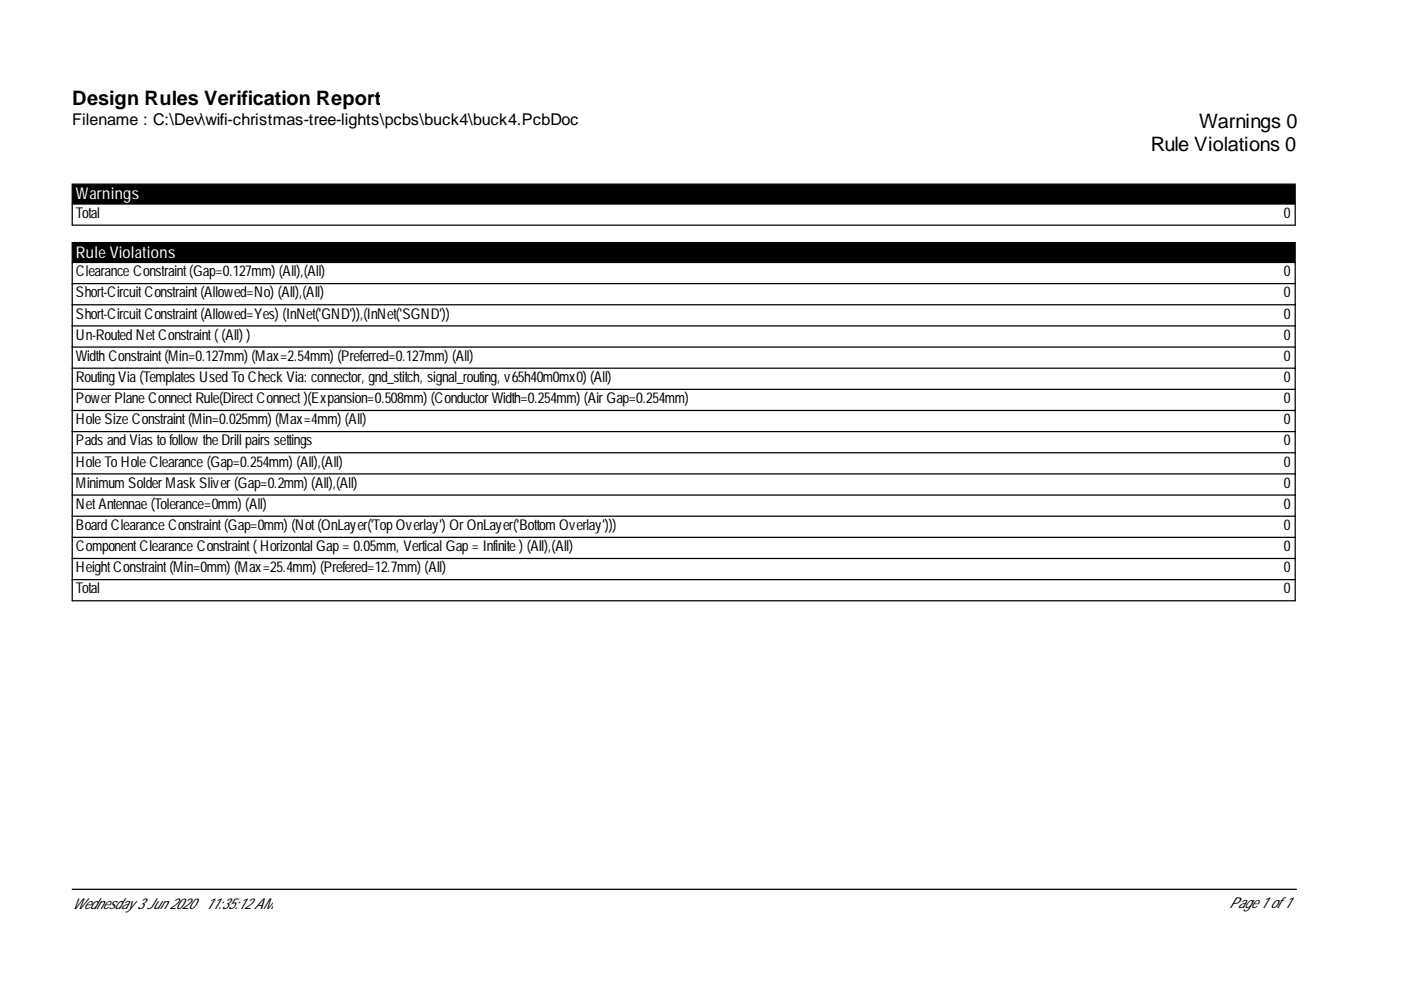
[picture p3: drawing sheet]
<svg xmlns="http://www.w3.org/2000/svg" width="297mm" height="210mm" viewBox="0 0 297 210" stroke-linecap="round" stroke-linejoin="round" font-family="sans-serif">
<defs><g id="words">
<g font-size="4.2">
<text x="15.3" y="22.3">Design Rules Verification Report</text>
<text x="254.3" y="27">Warnings 0</text>
<text x="244" y="32">Rule Violations 0</text>
</g>
<text font-size="3.4" x="15.3" y="26.6">Filename : C:\Dev\wifi-christmas-tree-lights\pcbs\buck4\buck4.PcbDoc</text>
<g font-size="3.4" fill="#fff">
<text x="16.1" y="42.2">Warnings</text>
<text x="16.1" y="54.6">Rule Violations</text>
</g>
<g font-size="3.2">
<text x="16.1" y="46.2">Total</text>
<text x="272.2" y="46.2">0</text>
<text x="16.1" y="58.6">Clearance Constraint(Gap=0.127mm) (All),(All)</text>
<text x="272.2" y="58.6">0</text>
<text x="16.1" y="63.1">Short-CircuitConstraint(Allowed=No) (All),(All)</text>
<text x="272.2" y="63.1">0</text>
<text x="16.1" y="67.5">Short-CircuitConstraint(Allowed=Yes) (InNet('GND')),(InNet('SGND'))</text>
<text x="272.2" y="67.5">0</text>
<text x="16.1" y="72">Un-Routed NetConstraint((All) )</text>
<text x="16.1" y="76.5">Width Constraint(Min=0.127mm) (Max=2.54mm) (Preferred=0.127mm) (All)</text>
<text x="272.2" y="72">0</text>
<text x="272.2" y="76.5">0</text>
<text x="16.1" y="81">Routing Via (Templates Used To Check Via: connector, gnd_stitch, signal_routing, v65h40m0mx0) (All)</text>
<text x="272.2" y="81">0</text>
<text x="16.1" y="85.5">PowerPlane ConnectRule(DirectConnect)(Expansion=0.508mm) (ConductorWidth=0.254mm) (AirGap=0.254mm)</text>
<text x="16.1" y="89.9">Hole Size Constraint(Min=0.025mm) (Max=4mm) (All)</text>
<text x="272.2" y="85.5">0</text>
<text x="272.2" y="89.9">0</text>
<text x="16.1" y="94.4">Pads and Vias to follow the Drill pairs settings</text>
<text x="272.2" y="94.4">0</text>
<text x="16.1" y="98.9">Hole To Hole Clearance (Gap=0.254mm) (All),(All)</text>
<text x="272.2" y="98.9">0</text>
<text x="16.1" y="103.4">Minimum SolderMask Sliver(Gap=0.2mm) (All),(All)</text>
<text x="16.1" y="107.9">NetAntennae (Tolerance=0mm) (All)</text>
<text x="272.2" y="103.4">0</text>
<text x="272.2" y="107.9">0</text>
<text x="16.1" y="112.4">Board Clearance Constraint(Gap=0mm) (Not(OnLayer('Top Overlay') OrOnLayer('Bottom Overlay')))</text>
<text x="272.2" y="112.4">0</text>
<text x="16.1" y="116.8">ComponentClearance Constraint(Horizontal Gap = 0.05mm, Vertical Gap = Infinite ) (All),(All)</text>
<text x="272.2" y="116.8">0</text>
<text x="16.1" y="121.3">HeightConstraint(Min=0mm) (Max=25.4mm) (Prefered=12.7mm) (All)</text>
<text x="16.1" y="125.8">Total</text>
<text x="272.2" y="121.3">0</text>
<text x="272.2" y="125.8">0</text>
<text x="15.3" y="192.8">Wednesday 3Jun 2020</text>
<text x="43.6" y="192.8">11:35:12AM</text>
<text x="260.6" y="192.5">Page 1 of1</text>
</g>
</g></defs>
<path d="M15.3 39h259.3v4.3h-259.3zM15.3 51.4h259.3v4.3h-259.3z" fill="#000" stroke="#000" stroke-width=".26"/>
<g fill="none" stroke="#000" stroke-width=".26">
<path d="M15.3 43.3v4.4h259.3v-4.4M15.3 55.7v71.7h259.3v-71.7M15.3 60.1h259.3M15.3 64.6h259.3M15.3 69.1h259.3M15.3 73.6h259.3M15.3 78.1h259.3M15.3 82.5h259.3M15.3 87h259.3M15.3 91.5h259.3M15.3 96h259.3M15.3 100.5h259.3"/>
<path d="M15.3 105h259.3M15.3 109.4h259.3M15.3 113.9h259.3M15.3 118.4h259.3M15.3 122.9h259.3M15.3 188.6h259.6"/>
</g>
<use href="#words"/>
</svg>
